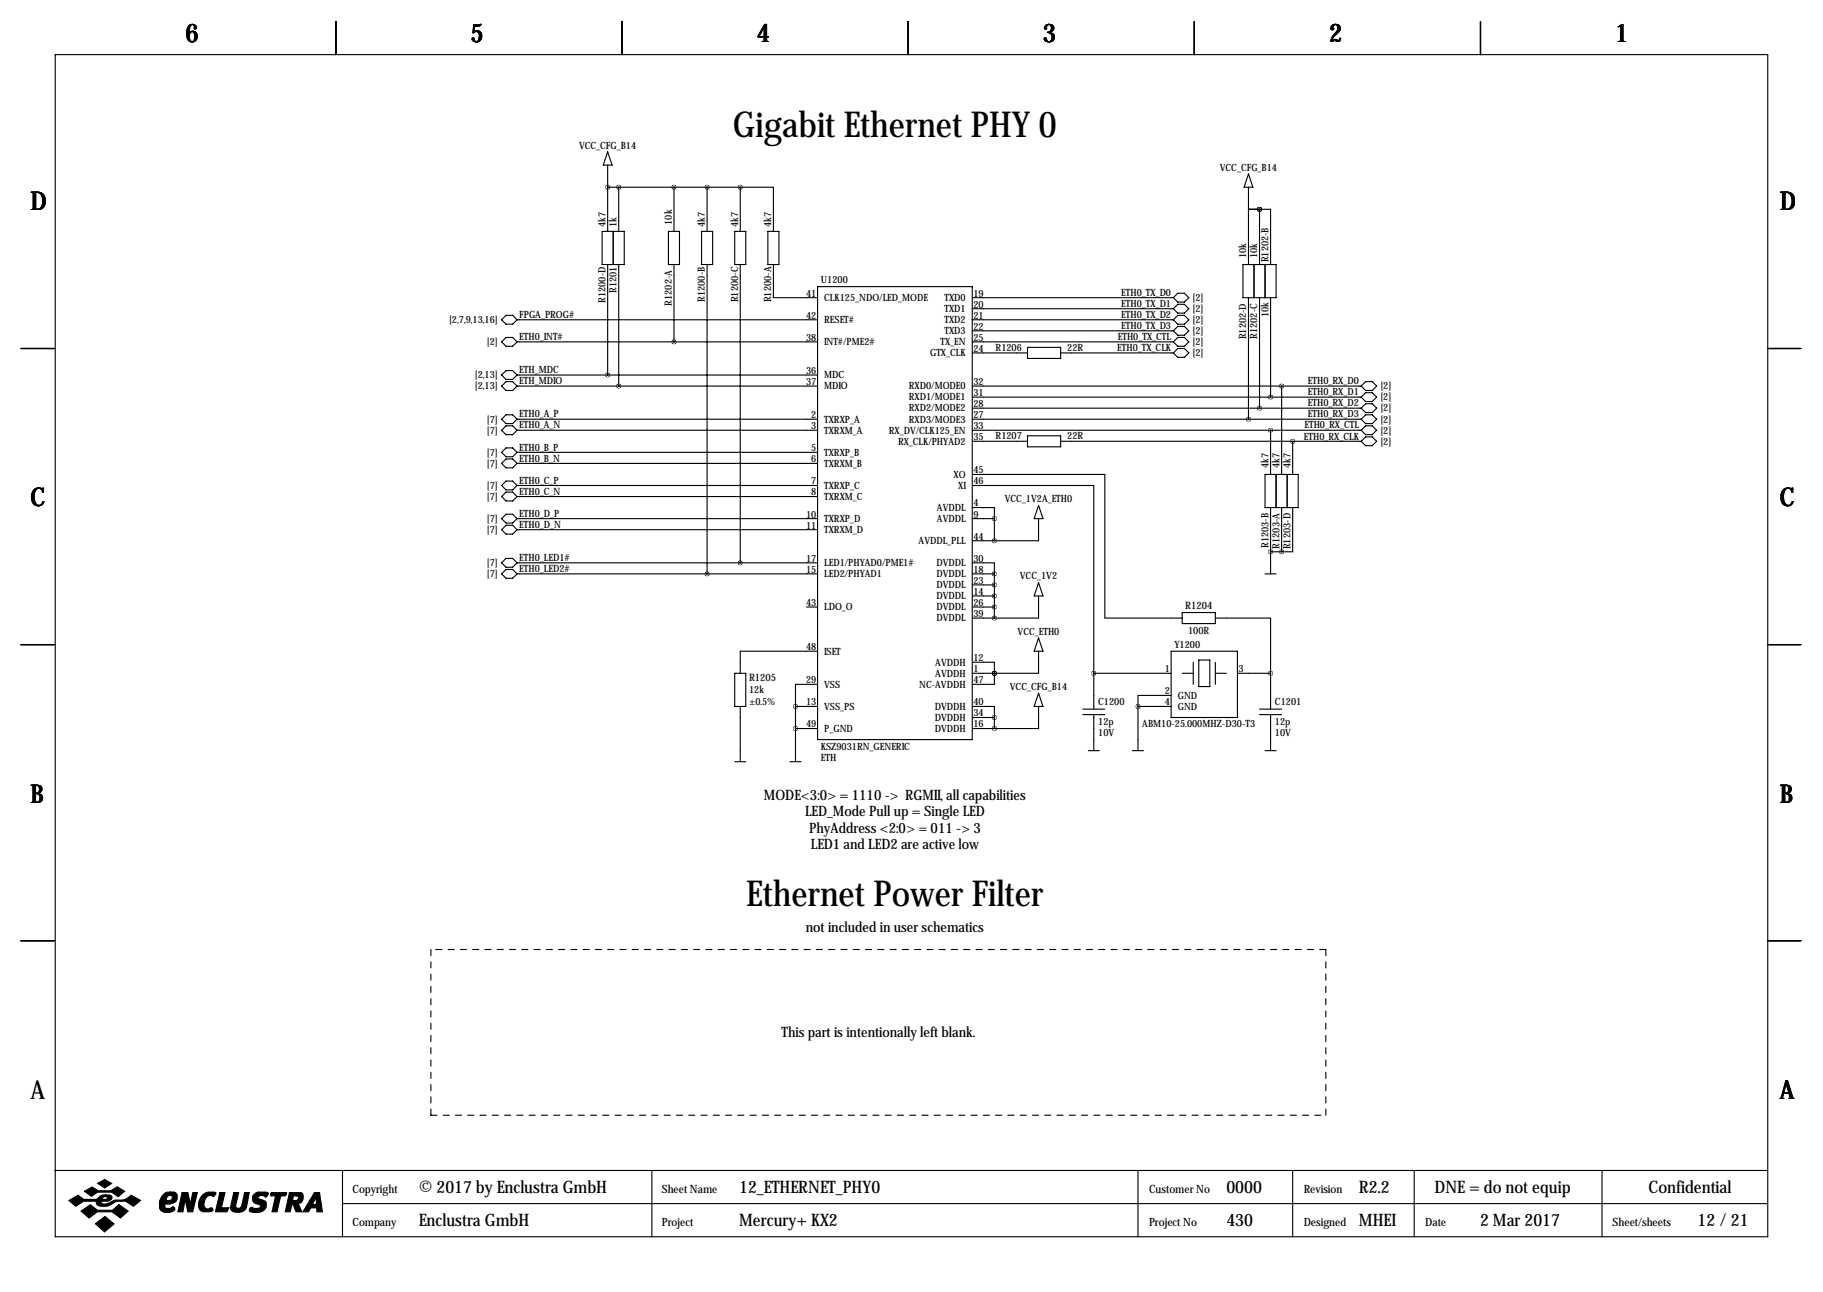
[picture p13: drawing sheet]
<svg xmlns="http://www.w3.org/2000/svg" width="419mm" height="297mm" viewBox="0 0 419 297" stroke-linecap="round" stroke-linejoin="round" font-family="sans-serif">
<defs><g id="words">
<g font-size="8.2">
<text x="168.5" y="31.6">Gigabit Ethernet PHY 0</text>
<text x="171.6" y="208.3">Ethernet Power Filter</text>
</g>
<g font-size="5.9">
<text x="42.7" y="9.8">6</text>
<text x="108.2" y="9.8">5</text>
<text x="174" y="9.8">4</text>
<text x="239.8" y="9.8">3</text>
<text x="305.6" y="9.8">2</text>
<text x="371.3" y="9.8">1</text>
<text x="7" y="48.4">D</text>
<text x="409.2" y="48.4">D</text>
<text x="7" y="116.4">C</text>
<text x="409.2" y="116.4">C</text>
<text x="7" y="184.5">B</text>
<text x="409.2" y="184.5">B</text>
<text x="7" y="252.6">A</text>
<text x="409.2" y="252.6">A</text>
</g>
<g font-size="4">
<text x="96.3" y="274.2">© 2017 by Enclustra GmbH</text>
<text x="169.9" y="274.2">12_ETHERNET_PHY0</text>
<text x="281.9" y="274.2">0000</text>
<text x="312.4" y="274.2">R2.2</text>
<text x="329.8" y="274.2">DNE = do not equip</text>
<text x="379" y="274.2">Confidential</text>
<text x="96.3" y="281.8">Enclustra GmbH</text>
<text x="169.9" y="281.8">Mercury+ KX2</text>
<text x="281.9" y="281.8">430</text>
<text x="312.4" y="281.8">MHEI</text>
<text x="340.3" y="281.8">2 Mar 2017</text>
<text x="390.3" y="281.8">12 /21</text>
</g>
<g font-size="3.3">
<text x="175.6" y="183.8">MODE&lt;3:0&gt; = 1110 -&gt; RGMII, all capabilities</text>
<text x="185.1" y="187.6">LED_Mode Pull up = Single LED</text>
<text x="186" y="191.5">PhyAddress &lt;2:0&gt; = 011 -&gt; 3</text>
<text x="186.4" y="195.3">LED1 and LED2 are active low</text>
<text x="185.3" y="214.3">not included in user schematics</text>
<text x="179.7" y="238.4">This part is intentionally left blank.</text>
</g>
<g font-size="2.6">
<text x="81" y="274.2">Copyright</text>
<text x="152.1" y="274.2">Sheet Name</text>
<text x="264.2" y="274.2">Customer No</text>
<text x="299.7" y="274.2">Revision</text>
<text x="81" y="281.8">Company</text>
<text x="152.1" y="281.8">Project</text>
<text x="264.2" y="281.8">Project No</text>
<text x="299.7" y="281.8">Designed</text>
<text x="327.7" y="281.8">Date</text>
<text x="370.7" y="281.8">Sheet/sheets</text>
</g>
<g font-size="2.4">
<text x="272.5" y="140.1">R1204</text>
<text x="172.2" y="156.6">R1205</text>
</g>
<g font-size="2.3">
<text x="133.1" y="34.1">VCC_CFG_B14</text>
<text x="280.4" y="39.2">VCC_CFG_B14</text>
<text x="139.2" y="52.2" transform="rotate(-90 139.2 52.2)">4k7</text>
<text x="141.7" y="52.2" transform="rotate(-90 141.7 52.2)">1k</text>
<text x="154.4" y="51.7" transform="rotate(-90 154.4 51.7)">10k</text>
<text x="162.1" y="52.2" transform="rotate(-90 162.1 52.2)">4k7</text>
<text x="169.7" y="52.2" transform="rotate(-90 169.7 52.2)">4k7</text>
<text x="177.3" y="52.2" transform="rotate(-90 177.3 52.2)">4k7</text>
<text x="286.5" y="59.3" transform="rotate(-90 286.5 59.3)">10k</text>
<text x="289.1" y="59.3" transform="rotate(-90 289.1 59.3)">10k</text>
<text x="188.7" y="65.1">U1200</text>
<text x="291.6" y="60.3" transform="rotate(-90 291.6 60.3)">R1202-B</text>
<text x="139.2" y="69.6" transform="rotate(-90 139.2 69.6)">R1200-D</text>
<text x="141.7" y="67.4" transform="rotate(-90 141.7 67.4)">R1201</text>
<text x="154.4" y="70.3" transform="rotate(-90 154.4 70.3)">R1202-A</text>
<text x="162.1" y="69.4" transform="rotate(-90 162.1 69.4)">R1200-B</text>
<text x="169.7" y="69.5" transform="rotate(-90 169.7 69.5)">R1200-C</text>
<text x="177.3" y="69.5" transform="rotate(-90 177.3 69.5)">R1200-A</text>
<text x="185.3" y="68.2">41</text>
<text x="189.5" y="69.2">CLK125_NDO/LED_MODE</text>
<text x="217.1" y="69.2">TXD0</text>
<text x="217.1" y="71.7">TXD1</text>
<text x="223.8" y="68.2">19</text>
<text x="223.8" y="70.7">20</text>
<text x="257.8" y="68">ETH0_TX_D0</text>
<text x="257.8" y="70.6">ETH0_TX_D1</text>
<text x="274.2" y="69.2">[2]</text>
<text x="274.2" y="71.7">[2]</text>
<text x="103.2" y="74.3">[2,7,9,13,16]</text>
<text x="119.4" y="73.1">FPGA_PROG#</text>
<text x="185.3" y="73.3">42</text>
<text x="189.5" y="74.3">RESET#</text>
<text x="217.1" y="74.3">TXD2</text>
<text x="217.1" y="76.8">TXD3</text>
<text x="223.8" y="73.3">21</text>
<text x="223.8" y="75.8">22</text>
<text x="257.8" y="73.1">ETH0_TX_D2</text>
<text x="257.8" y="75.7">ETH0_TX_D3</text>
<text x="274.2" y="74.3">[2]</text>
<text x="274.2" y="76.8">[2]</text>
<text x="289.1" y="77.9" transform="rotate(-90 289.1 77.9)">R1202-C</text>
<text x="291.6" y="72.9" transform="rotate(-90 291.6 72.9)">10k</text>
<text x="112" y="79.4">[2]</text>
<text x="119.4" y="78.2">ETH0_INT#</text>
<text x="185.3" y="78.3">38</text>
<text x="189.5" y="79.4">INT#/PME2#</text>
<text x="213.8" y="81.9">GTX_CLK</text>
<text x="216.2" y="79.4">TX_EN</text>
<text x="223.8" y="78.3">25</text>
<text x="223.8" y="80.9">24</text>
<text x="228.9" y="80.6">R1206</text>
<text x="245.4" y="80.6">22R</text>
<text x="256.9" y="80.7">ETH0_TX_CLK</text>
<text x="257" y="78.2">ETH0_TX_CTL</text>
<text x="274.2" y="79.4">[2]</text>
<text x="274.2" y="81.9">[2]</text>
<text x="286.5" y="78" transform="rotate(-90 286.5 78)">R1202-D</text>
<text x="109.2" y="87">[2,13]</text>
<text x="109.2" y="89.5">[2,13]</text>
<text x="119.4" y="85.8">ETH_MDC</text>
<text x="119.4" y="88.4">ETH_MDIO</text>
<text x="185.3" y="86">36</text>
<text x="185.3" y="88.5">37</text>
<text x="189.5" y="87">MDC</text>
<text x="189.5" y="89.5">MDIO</text>
<text x="209" y="89.5">RXD0/MODE0</text>
<text x="223.8" y="88.5">32</text>
<text x="300.7" y="88.4">ETH0_RX_D0</text>
<text x="317.3" y="89.5">[2]</text>
<text x="119.4" y="96">ETH0_A_P</text>
<text x="209" y="92.1">RXD1/MODE1</text>
<text x="209" y="94.6">RXD2/MODE2</text>
<text x="223.8" y="91">31</text>
<text x="223.8" y="93.6">28</text>
<text x="300.7" y="90.9">ETH0_RX_D1</text>
<text x="300.7" y="93.4">ETH0_RX_D2</text>
<text x="300.7" y="96">ETH0_RX_D3</text>
<text x="317.3" y="92.1">[2]</text>
<text x="317.3" y="94.6">[2]</text>
<text x="112" y="97.1">[7]</text>
<text x="112" y="99.7">[7]</text>
<text x="119.4" y="98.5">ETH0_A_N</text>
<text x="186.5" y="96.1">2</text>
<text x="186.5" y="98.7">3</text>
<text x="189.5" y="97.1">TXRXP_A</text>
<text x="189.5" y="99.7">TXRXM_A</text>
<text x="204.3" y="99.7">RX_DV/CLK125_EN</text>
<text x="209" y="97.1">RXD3/MODE3</text>
<text x="223.8" y="96.1">27</text>
<text x="223.8" y="98.7">33</text>
<text x="223.8" y="101.2">35</text>
<text x="228.9" y="101">R1207</text>
<text x="245.4" y="101">22R</text>
<text x="299.8" y="101.1">ETH0_RX_CLK</text>
<text x="299.9" y="98.5">ETH0_RX_CTL</text>
<text x="317.3" y="97.1">[2]</text>
<text x="317.3" y="99.7">[2]</text>
<text x="112" y="104.8">[7]</text>
<text x="112" y="107.3">[7]</text>
<text x="119.4" y="103.6">ETH0_B_P</text>
<text x="119.4" y="106.1">ETH0_B_N</text>
<text x="186.5" y="103.7">5</text>
<text x="186.5" y="106.3">6</text>
<text x="189.5" y="104.8">TXRXP_B</text>
<text x="189.5" y="107.3">TXRXM_B</text>
<text x="206.4" y="102.2">RX_CLK/PHYAD2</text>
<text x="291.6" y="107.6" transform="rotate(-90 291.6 107.6)">4k7</text>
<text x="294.1" y="107.6" transform="rotate(-90 294.1 107.6)">4k7</text>
<text x="296.7" y="107.6" transform="rotate(-90 296.7 107.6)">4k7</text>
<text x="317.3" y="102.2">[2]</text>
<text x="112" y="112.4">[7]</text>
<text x="119.4" y="111.2">ETH0_C_P</text>
<text x="119.4" y="113.8">ETH0_C_N</text>
<text x="186.5" y="111.4">7</text>
<text x="186.5" y="113.9">8</text>
<text x="189.5" y="112.4">TXRXP_C</text>
<text x="219.2" y="109.8">XO</text>
<text x="220.3" y="112.4">XI</text>
<text x="223.8" y="108.8">45</text>
<text x="223.8" y="111.4">46</text>
<text x="112" y="114.9">[7]</text>
<text x="119.4" y="118.8">ETH0_D_P</text>
<text x="185.3" y="119">10</text>
<text x="189.5" y="114.9">TXRXM_C</text>
<text x="215.4" y="117.5">AVDDL</text>
<text x="223.8" y="116.4">4</text>
<text x="223.8" y="119">9</text>
<text x="231" y="115.4">VCC_1V2A_ETH0</text>
<text x="112" y="120">[7]</text>
<text x="112" y="122.5">[7]</text>
<text x="119.4" y="121.4">ETH0_D_N</text>
<text x="185.3" y="121.5">11</text>
<text x="189.5" y="120">TXRXP_D</text>
<text x="189.5" y="122.5">TXRXM_D</text>
<text x="211.2" y="125.1">AVDDL_PLL</text>
<text x="215.4" y="120">AVDDL</text>
<text x="223.8" y="124.1">44</text>
<text x="112" y="130.2">[7]</text>
<text x="119.4" y="129">ETH0_LED1#</text>
<text x="119.4" y="131.5">ETH0_LED2#</text>
<text x="185.3" y="129.1">17</text>
<text x="185.3" y="131.7">15</text>
<text x="189.5" y="130.2">LED1/PHYAD0/PME1#</text>
<text x="215.3" y="130.2">DVDDL</text>
<text x="223.8" y="129.1">30</text>
<text x="223.8" y="131.7">18</text>
<text x="291.6" y="126" transform="rotate(-90 291.6 126)">R1203-B</text>
<text x="294.1" y="126.1" transform="rotate(-90 294.1 126.1)">R1203-A</text>
<text x="296.7" y="126.3" transform="rotate(-90 296.7 126.3)">R1203-D</text>
<text x="112" y="132.7">[7]</text>
<text x="189.5" y="132.7">LED2/PHYAD1</text>
<text x="215.3" y="132.7">DVDDL</text>
<text x="215.3" y="135.2">DVDDL</text>
<text x="215.3" y="137.8">DVDDL</text>
<text x="223.8" y="134.2">23</text>
<text x="223.8" y="136.8">14</text>
<text x="234.5" y="133.2">VCC_1V2</text>
<text x="185.3" y="139.3">43</text>
<text x="189.5" y="140.3">LDO_O</text>
<text x="215.3" y="140.3">DVDDL</text>
<text x="215.3" y="142.9">DVDDL</text>
<text x="223.8" y="139.3">26</text>
<text x="223.8" y="141.8">39</text>
<text x="185.3" y="149.5">48</text>
<text x="234" y="145.9">VCC_ETH0</text>
<text x="270" y="149">Y1200</text>
<text x="273.2" y="145.7">100R</text>
<text x="189.5" y="150.5">ISET</text>
<text x="215" y="153">AVDDH</text>
<text x="215" y="155.6">AVDDH</text>
<text x="223.8" y="152">12</text>
<text x="223.8" y="154.5">1</text>
<text x="267.8" y="154.5">1</text>
<text x="284.7" y="154.5">3</text>
<text x="172.2" y="159.4">12k</text>
<text x="185.3" y="157.1">29</text>
<text x="189.5" y="158.1">VSS</text>
<text x="211.3" y="158.1">NC-AVDDH</text>
<text x="223.8" y="157.1">47</text>
<text x="232.2" y="158.6">VCC_CFG_B14</text>
<text x="267.8" y="159.6">2</text>
<text x="270.8" y="160.6">GND</text>
<text x="172.2" y="162.2">±0.5%</text>
<text x="185.3" y="162.2">13</text>
<text x="185.3" y="167.2">49</text>
<text x="189.5" y="163.2">VSS_PS</text>
<text x="214.9" y="163.2">DVDDH</text>
<text x="214.9" y="165.7">DVDDH</text>
<text x="223.8" y="162.2">40</text>
<text x="223.8" y="164.7">34</text>
<text x="223.8" y="167.2">16</text>
<text x="252.5" y="162.2">C1200</text>
<text x="252.5" y="166.7">12p</text>
<text x="262.6" y="167.3">ABM10-25.000MHZ-D30-T3</text>
<text x="267.8" y="162.2">4</text>
<text x="270.8" y="163.2">GND</text>
<text x="293.1" y="162.2">C1201</text>
<text x="293.1" y="166.7">12p</text>
<text x="188.7" y="172.3">KSZ9031RN_GENERIC</text>
<text x="189.5" y="168.3">P_GND</text>
<text x="214.9" y="168.3">DVDDH</text>
<text x="252.5" y="169.3">10V</text>
<text x="293.1" y="169.3">10V</text>
<text x="188.7" y="174.9">ETH</text>
</g>
</g></defs>
<g fill="none" stroke="#000" stroke-width=".25">
<path d="M12.7 12.6h393.7v271.7h-393.7zM77.2 4.9v7.7M143 4.9v7.7M208.8 4.9v7.7M274.6 4.9v7.7M340.4 4.9v7.7M139.7 38v15.2M139.7 34.9l1 3.1h-2zM287 40l1 3h-2zM138.4 53.2h5.1v7.6h-5.1zM139.7 43h30.5M141 53.2v7.6"/>
<path d="M142.2 43v10.2M153.7 53.2h2.5v7.6h-2.5zM154.9 43v10.2M161.3 53.2h2.5v7.6h-2.5zM162.6 43v10.2M168.9 53.2h2.5v7.6h-2.5zM170.2 43h7.6v10.2M170.2 43v10.2M176.5 53.2h2.6v7.6h-2.6zM287 43v5.1h2.6M289.6 48.1h-2.6v12.7M289.6 48.1h2.5v12.7"/>
<path d="M289.6 48.1h.1M289.6 48.1v12.7M115.3 73.5l1-1h1.6l1 1-1 1h-1.6zM115.3 78.6l1-1h1.6l1 1-1 1h-1.6zM118.9 73.5h69.1M118.9 78.6h69.1M139.7 60.8v25.4M142.2 60.8v28M154.9 60.8v17.8M162.6 60.8v71.1M170.2 60.8v68.6M177.8 60.8v7.6h10.2"/>
<path d="M188 65.9h35.5v104.1h-35.5zM223.5 68.4h46.2M223.5 73.5h46.2M223.5 78.6h46.2M223.5 71h46.2M223.5 76.1h46.2M236.2 79.9h7.6v2.5h-7.6zM269.7 73.5l1.1-1h1.5l1 1-1 1h-1.5zM269.7 78.6l1.1-1h1.5l1 1-1 1h-1.5zM270.8 67.4h1.5l1 1-1 1.1h-1.5l-1.1-1.1zM270.8 70h1.5l1 1-1 1h-1.5l-1.1-1zM270.8 75h1.5l1 1.1-1 1h-1.5l-1.1-1z"/>
<path d="M285.8 60.8h7.6v7.6h-7.6zM287 68.4v28M288.3 60.8v7.6M289.6 68.4v25.4M290.8 60.8v7.6M292.1 68.4v22.9M4.8 80.1h7.6M115.3 86.2l1-1h1.6l1 1-1 1h-1.6zM115.3 88.8l1-1.1h1.6l1 1.1-1 1h-1.6zM115.3 96.4l1-1h1.6l1 1-1 1h-1.6zM115.3 98.9l1-1h1.6l1 1-1 1h-1.6zM118.9 86.2h69.1"/>
<path d="M118.9 88.8h69.1M118.9 96.4h69.1M118.9 98.9h69.1M223.5 88.8h89.4M223.5 96.4h89.4M223.5 98.9h89.4M223.5 81.1h12.7M223.5 91.3h89.4M223.5 93.8h89.4M243.8 81.1h25.9M269.7 81.1l1.1-1h1.5l1 1-1 1.1h-1.5zM292.1 98.9v10.2"/>
<path d="M294.6 88.8v20.3M312.9 88.8l1-1.1h1.6l1 1.1-1 1h-1.6zM312.9 96.4l1-1h1.6l1 1-1 1h-1.6zM312.9 98.9l1-1h1.6l1 1-1 1h-1.6zM313.9 90.3h1.6l1 1-1 1h-1.6l-1-1zM313.9 92.8h1.6l1 1-1 1.1h-1.6l-1-1.1zM406.4 80.1h7.6M115.3 106.5l1-1h1.6l1 1-1 1.1h-1.6zM115.3 111.6l1-1h1.6l1 1-1 1h-1.6zM115.3 114.2l1-1.1h1.6l1 1.1-1 1h-1.6zM115.3 119.2l1-1h1.6l1 1-1 1.1h-1.6zM116.3 103h1.6l1 1-1 1h-1.6l-1-1z"/>
<path d="M118.9 104h69.1M118.9 106.5h69.1M118.9 111.6h69.1M118.9 114.2h69.1M118.9 119.2h69.1M223.5 116.7h5.1v2.5M223.5 109.1h30.5v33h17.8M223.5 111.6h28v43.2M223.5 119.2h5.1M223.5 101.5h12.7M228.6 119.2v5.1M236.2 100.2h7.6v2.5h-7.6z"/>
<path d="M238.8 119.2v5.1h-10.2M238.8 116.2l1 3h-2.1zM243.8 101.5h69.1M290.8 109.1h7.6v7.6h-7.6zM292.1 116.7v15.2M293.4 109.1v7.6M294.6 116.7v10.2M295.9 109.1v7.6M297.2 116.7v10.2h-2.6M297.2 101.5v7.6M313.9 100.4h1.6l1 1.1-1 1h-1.6l-1-1zM115.3 121.8l1-1h1.6l1 1-1 1h-1.6z"/>
<path d="M115.3 129.4l1-1h1.6l1 1-1 1h-1.6zM115.3 131.9l1-1h1.6l1 1-1 1.1h-1.6zM118.9 121.8h69.1M118.9 129.4h69.1M118.9 131.9h69.1M185.4 139.6h2.6M223.5 129.4h5.1v2.5M223.5 131.9h5.1M223.5 139.6h5.1M223.5 124.3h5.1M223.5 134.5h5.1M223.5 137h5.1"/>
<path d="M228.6 131.9v10.2M238.8 137v5.1h-10.2M238.8 134l1 3h-2.1zM290.8 131.9h2.6M292.1 126.9h2.5M4.8 148.2h7.6M168.9 154.8h2.5v7.6h-2.5zM188 157.3h-5.1v5.1M188 149.7h-17.8v5.1M223.5 152.3h5.1v2.5M223.5 154.8h5.1M223.5 142.1h5.1"/>
<path d="M228.6 154.8h.1M228.6 154.8v2.5h-5.1M238.8 149.7v5.1h-10.2M238.8 159.4l1 3h-2.1zM238.8 146.7l1 3h-2.1zM251.5 154.8h17.7M251.5 154.8v8.2M269.2 159.9h-7.6v2.5M269.2 149.7h15.3v15.3h-15.3zM271.8 154.8h2.5M271.8 140.8h7.6v2.6h-7.6zM274.3 152.3v5"/>
<path d="M275.6 151.8h2.5v6h-2.5zM279.4 142.1h12.7v12.7M279.4 154.8h2.5M279.4 152.3v5M284.5 154.8h7.6M292.1 154.8v8.2M406.4 148.2h7.6M168.9 175.1h2.5M170.2 162.4v12.7M181.6 175.1h2.5M182.9 162.4h5.1M182.9 167.5h5.1"/>
<path d="M182.9 162.4v12.7M223.5 162.4h5.1v2.6M223.5 165h5.1M223.5 167.5h5.1M228.6 165v2.5M238.8 162.4v5.1h-10.2M248.9 163h5.1M248.9 164.3h5.1M250.2 172.6h2.5M251.5 164.3v8.3M260.3 172.6h2.6M261.6 162.4v10.2"/>
<path d="M261.6 162.4h7.6M289.6 163h5M289.6 164.3h5M290.8 172.6h2.6M292.1 164.3v8.3M4.8 216.3h7.6M406.4 216.3h7.6M12.6 269.1h393.7M78.7 269.1v15.2M78.7 276.7h327.6M149.9 269.1v15.2M261.6 269.1v15.2"/>
<path d="M297.2 269.1v15.2M325.1 269.1v15.2M368.3 269.1v15.2"/>
</g>
<g fill="#000" stroke="#000" stroke-width=".25">
<path d="M15.8 276l2.1-1.2 1.4 1h2.8l.3-.2a1.77 1.77 0 0 1 1.9-.9v.4l-.6 .2-.2 .5h.9l.3-.6-.4-.1v-.4h.9a.59 .59 0 0 1 .6 .7l-.2 .4-.8 .4h-1.4l-.1 .1 .1 .4a3.2 3.2 0 0 0 2.7-.7l.3-.1a4 4 0 0 0 3.8-1.1l2.1 1.2-1.6 1.3a4 4 0 0 0-5.5-.2 2.66 2.66 0 0 1-2.9-.2l-.1-.7h-3l-1.8 1.1zM19.4 273.9l1.8-1 1.4 .9h2.9l1.4-.9 1.8 1-1.5 1.2-1.5-1h-3.2l-1.5 .9zM22.5 272l1.6-.8 1.6 .9-1.6 1zM18.6 278.4l2.2-1.4 1.6 1.2h3.5l1.4-1.2 2.2 1.4-1.8 1.6-1.9-1.4h-3.4l-1.9 1.4zM37.4 274.7a1.75 1.75 0 0 1 1.8-.6v.7a.82 .82 0 0 0-.8 1.2h.6a.6 .6 0 0 0 .6-.5 .6 .6 0 0 0-.4-.7v-.7h.8l.5 .3a1.61 1.61 0 0 1 0 1.7 1.61 1.61 0 0 1-1.5 .7h-1v.9l.2 .1h.9l.7-.4 .4 .4a1.06 1.06 0 0 1-1.3 1 1.82 1.82 0 0 1-2.2-1.1 3.5 3.5 0 0 1 .7-3zM41.9 274.2h1.3l.5 2.6 .6-2.6h1.1l-1.1 4.4h-1.1l-.6-2.9-.5 2.9h-1.2zM46.7 274.6a2.78 2.78 0 0 1 2.9-.4l-.4 .9a1.32 1.32 0 0 0-2.1 .8l-.2 .8a.98 .98 0 0 0 1.1 1.2 .55 .55 0 0 1 .6-.2 .55 .55 0 0 1 .4 .6l-.7 .3-1.8-.1a1.79 1.79 0 0 1-.8-2.3zM50.5 274.2h1.2l-.8 3.5h1.7l-.4 .9h-2.7zM53.7 274.2h1.2l-.7 3.1a.73 .73 0 0 0 .7 .5 .73 .73 0 0 0 .7-.6l.6-3h1.1l-.7 3.4a2.28 2.28 0 0 1-3.6 .4v-.4zM58.3 274.7l.8-.6h2.1l.5 .2v.2l-.6 .7a.96 .96 0 0 0-1-.4 .96 .96 0 0 0-.8 .6l1.7 .8a1.71 1.71 0 0 1-.1 1.8 1.71 1.71 0 0 1-1.7 .8l-1.4-.2a.51 .51 0 0 1-.4-.7 .51 .51 0 0 1 .8-.2l1 .1a.52 .52 0 0 0 .6-.2 .52 .52 0 0 0-.2-.7 1.39 1.39 0 0 1-1.4-.6 1.39 1.39 0 0 1 .1-1.6zM62.2 274.4l.2-.2h3.5l-.1 .4-.3 .3h-1l-.8 3.7h-1.2l.8-3.7h-1.1zM66.5 274.2h1.7v.7h-.7l-.2 1.1h.9l.3-.3a.44 .44 0 0 0 .1-.5 .44 .44 0 0 0-.4-.3v-.7h1l.3 .2 .2 .3v.9a1.03 1.03 0 0 1-1.2 1l.9 2h-1.3l-.8-1.8h-.1l-.5 1.8h-1.1z"/>
<path d="M72.3 274.2h1.2l.6 4.4h-1.3v-.9h-1.3l-.6 .9h-1.3l1.7-2.7h1l-.4 .8 .2 .2h.4l.2-.2v-1.5l-.4 .7h-1zM21.9 281.3l2.2-1.6 2.1 1.7-2.2 1.8z"/>
</g>
<path d="M99.1 218.3v38.1M304.8 218.3h-205.7M99.1 256.4h205.7M304.8 256.4v-38.1" fill="none" stroke="#000" stroke-width=".25" stroke-dasharray="1.4 1.4"/>
<path d="M182.8 162.4a.05 .05 0 0 0 .1 0 .05 .05 0 0 0-.1 0zM182.8 167.5a.05 .05 0 0 0 .1 0 .05 .05 0 0 0-.1 0zM287 96.4a.05 .05 0 0 0 .1 0 .05 .05 0 0 0-.1 0zM289.5 93.8a.05 .05 0 0 0 .1 0 .05 .05 0 0 0-.1 0zM294.6 126.9a.05 .05 0 0 0 .1 0 .05 .05 0 0 0-.1 0zM294.6 88.8a.05 .05 0 0 0 .1 0 .05 .05 0 0 0-.1 0zM297.1 101.5a.05 .05 0 0 0 .1 0 .05 .05 0 0 0-.1 0zM170.1 129.4a.05 .05 0 0 0 .1 0 .05 .05 0 0 0-.1 0zM170.1 43a.05 .05 0 0 0 .1 0 .05 .05 0 0 0-.1 0zM142.2 88.8a.05 .05 0 0 0 .1 0 .05 .05 0 0 0-.1 0zM142.2 43a.05 .05 0 0 0 .1 0 .05 .05 0 0 0-.1 0zM154.9 43a.05 .05 0 0 0 .1 0 .05 .05 0 0 0-.1 0zM154.9 78.6a.05 .05 0 0 0 .1 0 .05 .05 0 0 0-.1 0zM162.5 131.9a.05 .05 0 0 0 .1 0 .05 .05 0 0 0-.1 0zM162.5 43a.05 .05 0 0 0 .1 0 .05 .05 0 0 0-.1 0zM289.5 48.1a.05 .05 0 0 0 .1 0 .05 .05 0 0 0-.1 0zM289.5 48.1a.05 .05 0 0 0 .1 0 .05 .05 0 0 0-.1 0zM261.6 162.4a.05 .05 0 0 0 .1 0 .05 .05 0 0 0-.1 0zM251.4 154.8a.05 .05 0 0 0 .1 0 .05 .05 0 0 0-.1 0z" fill="#000" stroke="#000" stroke-width="1"/>
<use href="#words"/>
</svg>
